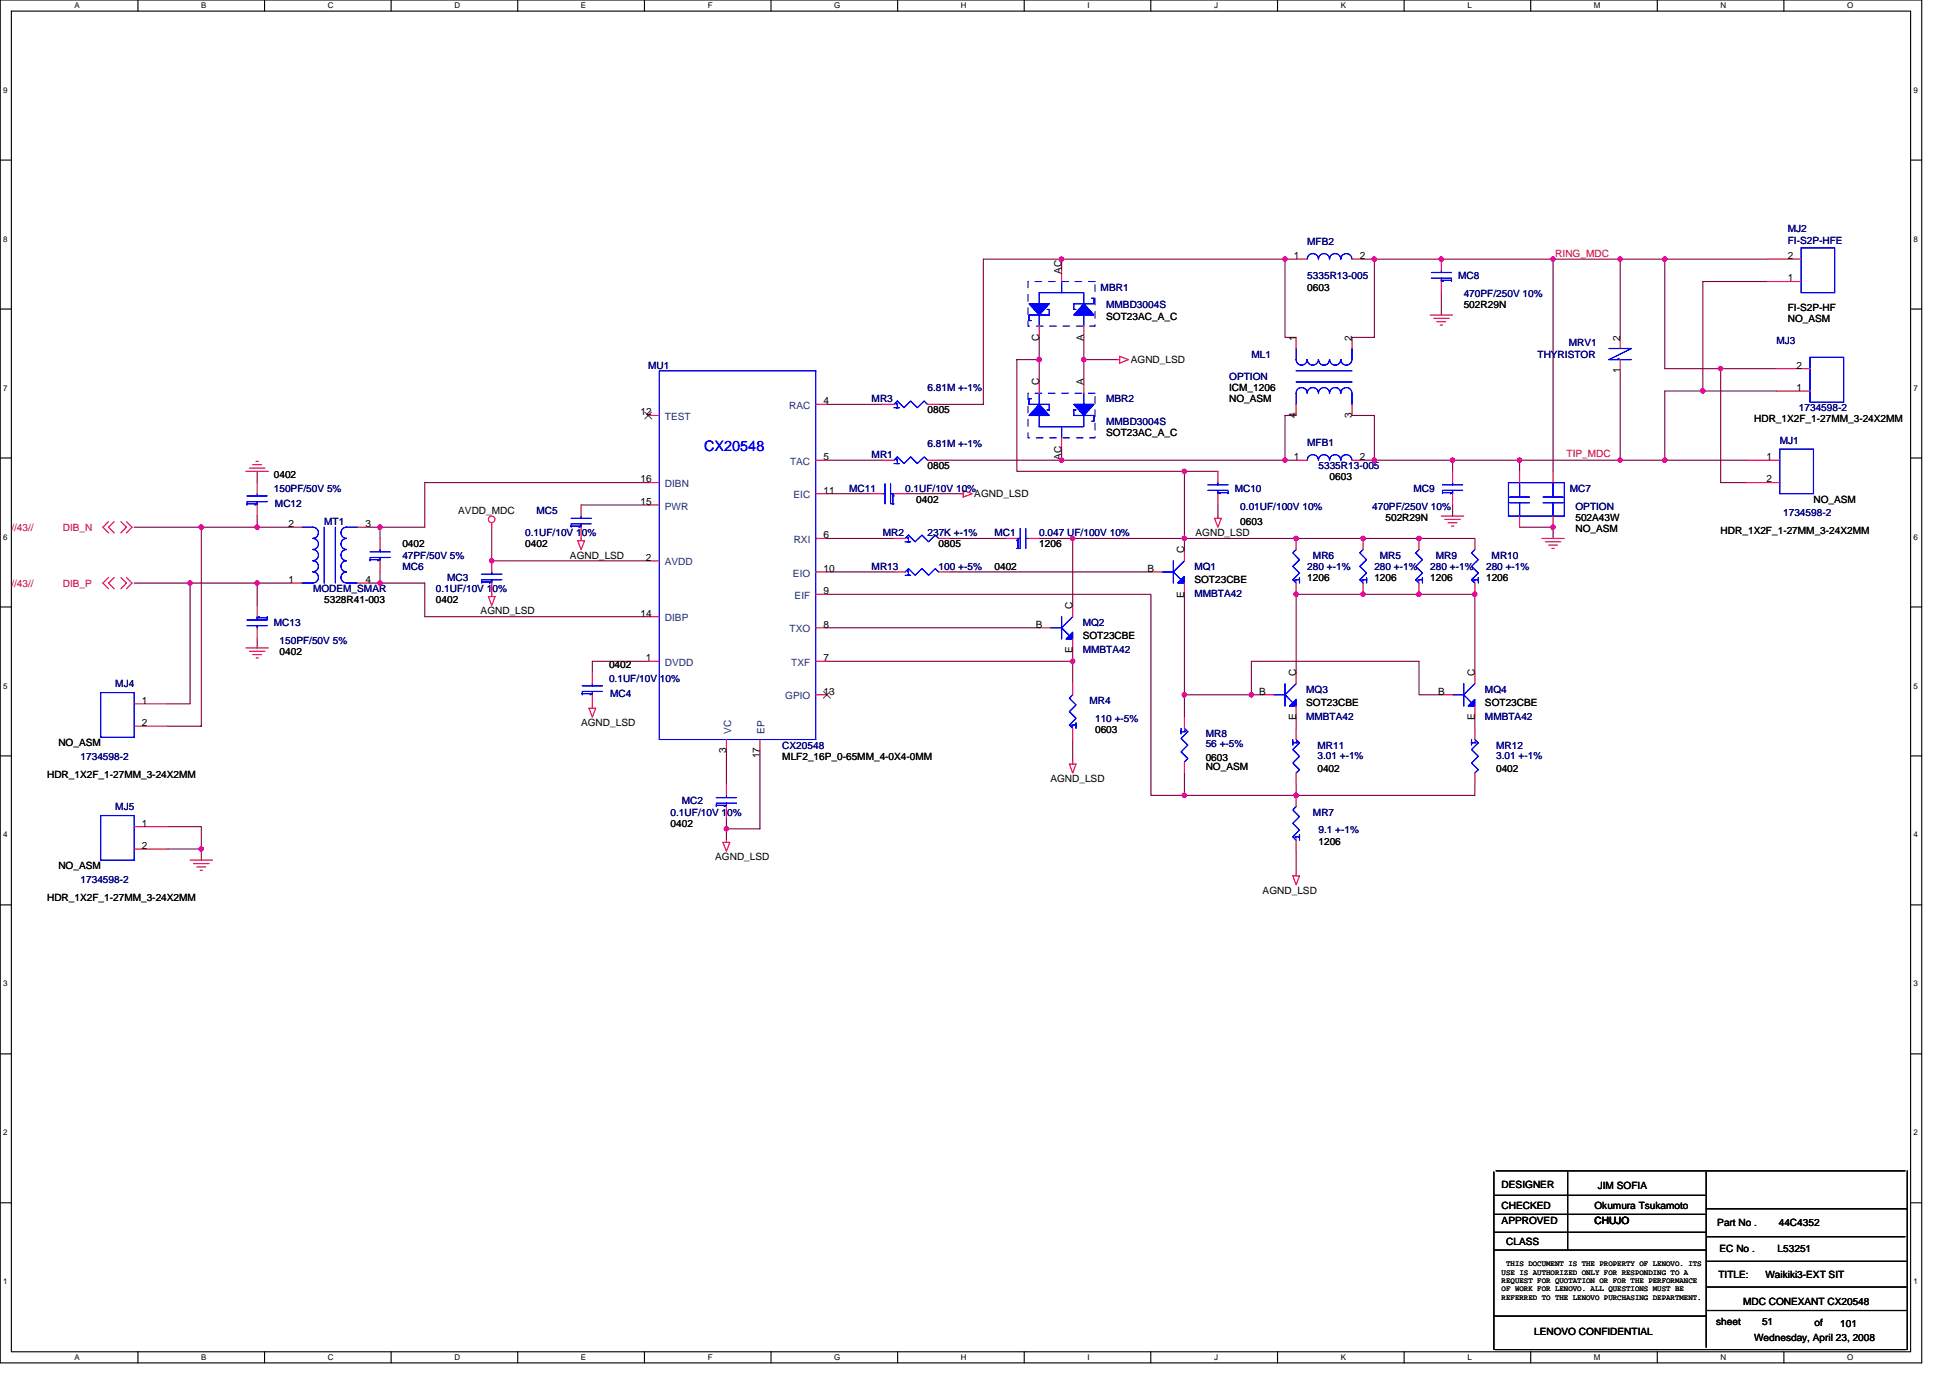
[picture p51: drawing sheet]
<svg xmlns="http://www.w3.org/2000/svg" width="297mm" height="210mm" viewBox="0 0 297 210" stroke-linecap="round" stroke-linejoin="round" font-family="sans-serif">
<defs><g id="words">
<text font-size="2.2" fill="#00f" x="107.2" y="68.7">CX20548</text>
<g font-size="1.5" fill="#000080">
<text x="272.3" y="35.4">MJ2</text>
<text x="199.1" y="37.3">MFB2</text>
<text x="272.3" y="37.1">FI-S2P-HFE</text>
<text x="167.7" y="44.3">MBR1</text>
<text x="168.5" y="47">MMBD3004S</text>
<text x="199.1" y="42.5">5335R13-005</text>
<text x="222.1" y="42.5">MC8</text>
<text x="223" y="45.3">470PF/250V 10%</text>
<text x="239" y="52.8">MRV1</text>
<text x="270.6" y="52.4">MJ3</text>
<text x="98.7" y="56.2">MU1</text>
<text x="141.3" y="59.6">6.81M +-1%</text>
<text x="187.2" y="57.9">OPTION</text>
<text x="190.6" y="54.5">ML1</text>
<text x="234.2" y="54.5">THYRISTOR</text>
<text x="132.8" y="61.3">MR3</text>
<text x="168.5" y="61.3">MBR2</text>
<text x="168.5" y="64.7">MMBD3004S</text>
<text x="274" y="62.6">1734598-2</text>
<text x="132.8" y="69.8">MR1</text>
<text x="141.3" y="68.1">6.81M +-1%</text>
<text x="199.1" y="67.9">MFB1</text>
<text x="200.8" y="71.5">5335R13-005</text>
<text x="271.1" y="67.6">MJ1</text>
<text x="41.7" y="74.9">150PF/50V 5%</text>
<text x="41.9" y="77.3">MC12</text>
<text x="129.4" y="74.9">MC11</text>
<text x="137.9" y="74.9">0.1UF/10V 10%</text>
<text x="188.1" y="74.9">MC10</text>
<text x="188.9" y="77.6">0.01UF/100V 10%</text>
<text x="209" y="77.6">470PF/250V 10%</text>
<text x="215.3" y="74.9">MC9</text>
<text x="239.1" y="74.9">MC7</text>
<text x="240" y="77.6">OPTION</text>
<text x="49.4" y="80">MT1</text>
<text x="80" y="81.7">0.1UF/10V 10%</text>
<text x="81.7" y="78.3">MC5</text>
<text x="134.5" y="81.7">MR2</text>
<text x="141.3" y="81.7">237K +-1%</text>
<text x="151.5" y="81.7">MC1</text>
<text x="158.3" y="81.7">0.047 UF/100V 10%</text>
<text x="271.6" y="78.6">1734598-2</text>
<text x="61.3" y="86.8">MC6</text>
<text x="61.3" y="85.1">47PF/50V 5%</text>
<text x="68.1" y="88.5">MC3</text>
<text x="132.8" y="86.8">MR13</text>
<text x="143" y="86.8">100 +-5%</text>
<text x="181.9" y="86.8">MQ1</text>
<text x="199.1" y="86.8">280 +-1%</text>
<text x="200" y="85.1">MR6</text>
<text x="209.4" y="86.8">280 +-1%</text>
<text x="210.2" y="85.1">MR5</text>
<text x="217.9" y="86.8">280 +-1%</text>
<text x="218.7" y="85.1">MR9</text>
<text x="226.4" y="86.8">280 +-1%</text>
<text x="227.2" y="85.1">MR10</text>
<text x="41.7" y="95.3">MC13</text>
<text x="47.7" y="90.2">MODEM_SMAR</text>
<text x="66.4" y="90.2">0.1UF/10V 10%</text>
<text x="164.9" y="95.3">MQ2</text>
<text x="181.9" y="90.9">MMBTA42</text>
<text x="42.6" y="98">150PF/50V 5%</text>
<text x="164.9" y="99.4">MMBTA42</text>
<text x="17.6" y="104.7">MJ4</text>
<text x="92.8" y="103.8">0.1UF/10V 10%</text>
<text x="92.9" y="106.2">MC4</text>
<text x="166" y="107.2">MR4</text>
<text x="199" y="105.5">MQ3</text>
<text x="226.2" y="105.5">MQ4</text>
<text x="166.8" y="109.9">110 +-5%</text>
<text x="183.7" y="112.3">MR8</text>
<text x="183.7" y="113.9">56 +-5%</text>
<text x="199" y="109.6">MMBTA42</text>
<text x="226.2" y="109.6">MMBTA42</text>
<text x="12.3" y="115.7">1734598-2</text>
<text x="119.2" y="114">CX20548</text>
<text x="200.7" y="114">MR11</text>
<text x="200.7" y="115.5">3.01 +-1%</text>
<text x="227.9" y="114">MR12</text>
<text x="227.9" y="115.5">3.01 +-1%</text>
<text x="17.6" y="123.4">MJ5</text>
<text x="102.1" y="124.2">0.1UF/10V 10%</text>
<text x="103.8" y="122.5">MC2</text>
<text x="200" y="124.2">MR7</text>
<text x="200.8" y="127">9.1 +-1%</text>
<text x="12.3" y="134.5">1734598-2</text>
</g>
<g font-size="1.5">
<text x="161.7" y="41.7" transform="rotate(-90 161.7 41.7)">AC</text>
<text x="197.1" y="39.5">1</text>
<text x="207.1" y="39.5">2</text>
<text x="272.3" y="39.5">2</text>
<text x="199.1" y="44.3">0603</text>
<text x="223" y="47">502R29N</text>
<text x="272.3" y="47.3">FI-S2P-HF</text>
<text x="272.3" y="42.9">1</text>
<text x="158.3" y="52" transform="rotate(-90 158.3 52)">C</text>
<text x="165.1" y="51.9" transform="rotate(-90 165.1 51.9)">A</text>
<text x="168.5" y="48.7">SOT23AC_A_C</text>
<text x="197.4" y="51.9" transform="rotate(-90 197.4 51.9)">1</text>
<text x="205.9" y="51.9" transform="rotate(-90 205.9 51.9)">2</text>
<text x="246.8" y="51.9" transform="rotate(-90 246.8 51.9)">2</text>
<text x="272.3" y="49">NO_ASM</text>
<text x="158.3" y="58.7" transform="rotate(-90 158.3 58.7)">C</text>
<text x="165.1" y="58.7" transform="rotate(-90 165.1 58.7)">A</text>
<text x="172.3" y="55.3">AGND_LSD</text>
<text x="187.2" y="59.6">ICM_1206</text>
<text x="246.8" y="56.8" transform="rotate(-90 246.8 56.8)">1</text>
<text x="273.7" y="59.5">1</text>
<text x="273.7" y="56.1">2</text>
<text x="97.6" y="63.3">12</text>
<text x="125.5" y="61.6">4</text>
<text x="141.3" y="63">0805</text>
<text x="187.2" y="61.3">NO_ASM</text>
<text x="197.4" y="63.6" transform="rotate(-90 197.4 63.6)">4</text>
<text x="205.9" y="63.6" transform="rotate(-90 205.9 63.6)">3</text>
<text x="267.2" y="64.3">HDR_1X2F_1-27MM_3-24X2MM</text>
<text x="125.5" y="70.1">5</text>
<text x="141.3" y="71.5">0805</text>
<text x="161.7" y="70" transform="rotate(-90 161.7 70)">AC</text>
<text x="168.5" y="66.4">SOT23AC_A_C</text>
<text x="197.1" y="70.1">1</text>
<text x="207.1" y="70.1">2</text>
<text x="269.1" y="70.1">1</text>
<text x="41.7" y="72.8">0402</text>
<text x="97.6" y="76.9">15</text>
<text x="97.6" y="73.5">16</text>
<text x="125.5" y="75.2">11</text>
<text x="139.6" y="76.6">0402</text>
<text x="148.4" y="75.7">AGND_LSD</text>
<text x="202.5" y="73.2">0603</text>
<text x="269.1" y="73.5">2</text>
<text x="276.2" y="76.6">NO_ASM</text>
<text x="43.9" y="80.3">2</text>
<text x="55.7" y="80.3">3</text>
<text x="61.3" y="83.4">0402</text>
<text x="69.8" y="78.3">AVDD_MDC</text>
<text x="80" y="83.4">0402</text>
<text x="125.5" y="82">6</text>
<text x="143" y="83.4">0805</text>
<text x="158.3" y="83.4">1206</text>
<text x="182.1" y="81.7">AGND_LSD</text>
<text x="188.9" y="80">0603</text>
<text x="211" y="79.3">502R29N</text>
<text x="240" y="79.3">502A43W</text>
<text x="240" y="81">NO_ASM</text>
<text x="262.1" y="81.3">HDR_1X2F_1-27MM_3-24X2MM</text>
<text x="43.9" y="88.8">1</text>
<text x="55.7" y="88.8">4</text>
<text x="86.8" y="85.1">AGND_LSD</text>
<text x="98.4" y="85.4">2</text>
<text x="125.5" y="87.1">10</text>
<text x="151.5" y="86.8">0402</text>
<text x="174.8" y="87.1">B</text>
<text x="180.4" y="84.2" transform="rotate(-90 180.4 84.2)">C</text>
<text x="181.9" y="88.8">SOT23CBE</text>
<text x="199.1" y="88.5">1206</text>
<text x="209.4" y="88.5">1206</text>
<text x="217.9" y="88.5">1206</text>
<text x="226.4" y="88.5">1206</text>
<text x="49.4" y="91.9">5328R41-003</text>
<text x="66.4" y="91.9">0402</text>
<text x="73.2" y="93.6">AGND_LSD</text>
<text x="97.6" y="93.9">14</text>
<text x="125.5" y="95.6">8</text>
<text x="125.5" y="90.5">9</text>
<text x="157.8" y="95.6">B</text>
<text x="163.4" y="92.8" transform="rotate(-90 163.4 92.8)">C</text>
<text x="180.4" y="91" transform="rotate(-90 180.4 91)">E</text>
<text x="42.6" y="99.7">0402</text>
<text x="92.8" y="101.8">0402</text>
<text x="98.4" y="100.7">1</text>
<text x="125.5" y="100.7">7</text>
<text x="163.4" y="99.5" transform="rotate(-90 163.4 99.5)">E</text>
<text x="164.9" y="97.3">SOT23CBE</text>
<text x="21.6" y="107.2">1</text>
<text x="125.5" y="105.8">13</text>
<text x="191.8" y="105.8">B</text>
<text x="197.4" y="103" transform="rotate(-90 197.4 103)">C</text>
<text x="199" y="107.6">SOT23CBE</text>
<text x="219.1" y="105.8">B</text>
<text x="224.6" y="103" transform="rotate(-90 224.6 103)">C</text>
<text x="226.2" y="107.6">SOT23CBE</text>
<text x="8.9" y="113.7">NO_ASM</text>
<text x="21.6" y="110.6">2</text>
<text x="88.5" y="110.6">AGND_LSD</text>
<text x="166.8" y="111.7">0603</text>
<text x="197.4" y="109.7" transform="rotate(-90 197.4 109.7)">E</text>
<text x="224.6" y="109.7" transform="rotate(-90 224.6 109.7)">E</text>
<text x="7.2" y="118.4">HDR_1X2F_1-27MM_3-24X2MM</text>
<text x="110.6" y="114.7" transform="rotate(-90 110.6 114.7)">3</text>
<text x="115.7" y="115.5" transform="rotate(-90 115.7 115.5)">17</text>
<text x="119.2" y="115.7">MLF2_16P_0-65MM_4-0X4-0MM</text>
<text x="160" y="119.1">AGND_LSD</text>
<text x="183.7" y="115.9">0603</text>
<text x="183.7" y="117.3">NO_ASM</text>
<text x="200.7" y="117.6">0402</text>
<text x="227.9" y="117.6">0402</text>
<text x="21.6" y="125.9">1</text>
<text x="102.1" y="125.9">0402</text>
<text x="21.6" y="129.3">2</text>
<text x="108.9" y="131">AGND_LSD</text>
<text x="200.8" y="128.7">1206</text>
<text x="7.2" y="137.2">HDR_1X2F_1-27MM_3-24X2MM</text>
<text x="8.9" y="132.4">NO_ASM</text>
<text x="192.3" y="136.1">AGND_LSD</text>
<text x="228.7" y="180.9">DESIGNER</text>
<text x="228.7" y="184.1">CHECKED</text>
<text x="242.9" y="184.1">Okumura Tsukamoto</text>
<text x="243.4" y="181.1">JIM SOFIA</text>
<text x="228.7" y="186.5">APPROVED</text>
<text x="229.4" y="189.6">CLASS</text>
<text x="242.9" y="186.5">CHUJO</text>
<text x="261.6" y="186.7">Part No .</text>
<text x="261.9" y="190.8">EC No .</text>
<text x="270.8" y="190.8">L53251</text>
<text x="271" y="186.7">44C4352</text>
<text x="261.8" y="194.7">TITLE:</text>
<text x="268.9" y="194.7">Waikiki3-EXT SIT</text>
<text x="233.7" y="203.4">LENOVO CONFIDENTIAL</text>
<text x="261.4" y="201.8">sheet</text>
<text x="265.5" y="198.8">MDC CONEXANT CX20548</text>
<text x="268.4" y="201.8">51</text>
<text x="276.4" y="202">of</text>
<text x="280.3" y="202.2">101</text>
<text x="267.2" y="204.2">Wednesday, April 23, 2008</text>
</g>
<g font-size="1.5" fill="#f00">
<text x="236.9" y="39.1">RING_MDC</text>
<text x="238.6" y="69.6">TIP_MDC</text>
<text x="1.7" y="80.8">//43//</text>
<text x="9.6" y="80.8">DIB_N</text>
<text x="1.7" y="89.3">//43//</text>
<text x="9.6" y="89.3">DIB_P</text>
</g>
<g font-size="1.5" fill="#004080">
<text x="101.3" y="64">TEST</text>
<text x="120.2" y="62.3">RAC</text>
<text x="120.4" y="70.8">TAC</text>
<text x="101.3" y="77.6">PWR</text>
<text x="101.3" y="74.2">DIBN</text>
<text x="120.9" y="75.9">EIC</text>
<text x="120.9" y="82.7">RXI</text>
<text x="101.3" y="86.1">AVDD</text>
<text x="120.8" y="87.8">EIO</text>
<text x="101.3" y="94.6">DIBP</text>
<text x="121" y="91.2">EIF</text>
<text x="101.3" y="101.4">DVDD</text>
<text x="120.3" y="96.3">TXO</text>
<text x="120.5" y="101.4">TXF</text>
<text x="119.6" y="106.5">GPIO</text>
<text x="111.4" y="111.8" transform="rotate(-90 111.4 111.8)">VC</text>
<text x="116.5" y="111.8" transform="rotate(-90 116.5 111.8)">EP</text>
</g>
<g font-size="1.2">
<text x="11.4" y="1.2">A</text>
<text x="30.6" y="1.2">B</text>
<text x="49.9" y="1.2">C</text>
<text x="69.2" y="1.2">D</text>
<text x="88.5" y="1.2">E</text>
<text x="107.8" y="1.2">F</text>
<text x="127.1" y="1.2">G</text>
<text x="146.4" y="1.2">H</text>
<text x="165.6" y="1.2">I</text>
<text x="184.9" y="1.2">J</text>
<text x="204.2" y="1.2">K</text>
<text x="223.5" y="1.2">L</text>
<text x="242.8" y="1.2">M</text>
<text x="262.1" y="1.2">N</text>
<text x="281.4" y="1.2">O</text>
<text x=".5" y="14.1">9</text>
<text x="291.5" y="14.1">9</text>
<text x=".5" y="36.8">8</text>
<text x="291.5" y="36.8">8</text>
<text x=".5" y="59.5">7</text>
<text x="291.5" y="59.5">7</text>
<text x=".5" y="82.2">6</text>
<text x="291.5" y="82.2">6</text>
<text x=".5" y="104.9">5</text>
<text x="291.5" y="104.9">5</text>
<text x=".5" y="127.6">4</text>
<text x="291.5" y="127.6">4</text>
<text x=".5" y="150.3">3</text>
<text x="291.5" y="150.3">3</text>
<text x=".5" y="173">2</text>
<text x="291.5" y="173">2</text>
<text x=".5" y="195.6">1</text>
<text x="228.7" y="194.2">USE IS AUTHORIZED ONLY FOR RESPONDING TO A</text>
<text x="228.7" y="195.5">REQUEST FOR QUOTATION OR FOR THE PERFORMANCE</text>
<text x="228.7" y="196.7">OF WORK FOR LENOVO. ALL QUESTIONS MUST BE</text>
<text x="228.7" y="198">REFERRED TO THE LENOVO PURCHASING DEPARTMENT.</text>
<text x="229.4" y="192.9">THIS DOCUMENT IS THE PROPERTY OF LENOVO. ITS</text>
<text x="291.5" y="195.6">1</text>
<text x="11.4" y="207.2">A</text>
<text x="30.6" y="207.2">B</text>
<text x="49.9" y="207.2">C</text>
<text x="69.2" y="207.2">D</text>
<text x="88.5" y="207.2">E</text>
<text x="107.8" y="207.2">F</text>
<text x="127.1" y="207.2">G</text>
<text x="146.4" y="207.2">H</text>
<text x="165.6" y="207.2">I</text>
<text x="184.9" y="207.2">J</text>
<text x="204.2" y="207.2">K</text>
<text x="223.5" y="207.2">L</text>
<text x="242.8" y="207.2">M</text>
<text x="262.1" y="207.2">N</text>
<text x="281.4" y="207.2">O</text>
</g>
</g></defs>
<path d="M0 0h292.7v207.6h-292.7zM1.7 1.7h289.3v204.2h-289.3z" fill="none" stroke="#000" stroke-width=".17"/>
<g fill="#fff">
<path d="M11.4 .2h.7v1.3h-.7z"/>
<path d="M11.4 206.1h.7v1.3h-.7z"/>
</g>
<path d="M21 0v1.7M21 205.9v1.7" fill="none" stroke="#000" stroke-width=".17"/>
<g fill="#fff">
<path d="M30.6 .2h.8v1.3h-.8z"/>
<path d="M30.6 206.1h.8v1.3h-.8z"/>
</g>
<path d="M40.3 0v1.7M40.3 205.9v1.7" fill="none" stroke="#000" stroke-width=".17"/>
<g fill="#fff">
<path d="M49.9 .2h.9v1.3h-.9z"/>
<path d="M49.9 206.1h.9v1.3h-.9z"/>
</g>
<path d="M59.6 0v1.7M59.6 205.9v1.7" fill="none" stroke="#000" stroke-width=".17"/>
<g fill="#fff">
<path d="M69.2 .2h.9v1.3h-.9z"/>
<path d="M69.2 206.1h.9v1.3h-.9z"/>
</g>
<path d="M78.9 0v1.7M78.9 205.9v1.7" fill="none" stroke="#000" stroke-width=".17"/>
<g fill="#fff">
<path d="M88.5 .2h.8v1.3h-.8z"/>
<path d="M88.5 206.1h.8v1.3h-.8z"/>
</g>
<path d="M98.2 0v1.7M98.2 205.9v1.7" fill="none" stroke="#000" stroke-width=".17"/>
<g fill="#fff">
<path d="M107.8 .2h.7v1.3h-.7z"/>
<path d="M107.8 206.1h.7v1.3h-.7z"/>
</g>
<path d="M117.5 0v1.7M117.5 205.9v1.7" fill="none" stroke="#000" stroke-width=".17"/>
<g fill="#fff">
<path d="M127.1 .2h.9v1.3h-.9z"/>
<path d="M127.1 206.1h.9v1.3h-.9z"/>
</g>
<path d="M136.7 0v1.7M136.7 205.9v1.7" fill="none" stroke="#000" stroke-width=".17"/>
<g fill="#fff">
<path d="M146.4 .2h.8v1.3h-.8z"/>
<path d="M146.4 206.1h.8v1.3h-.8z"/>
</g>
<path d="M156 0v1.7M156 205.9v1.7" fill="none" stroke="#000" stroke-width=".17"/>
<g fill="#fff">
<path d="M165.6 .2h.4v1.3h-.4z"/>
<path d="M165.6 206.1h.4v1.3h-.4z"/>
</g>
<path d="M175.3 0v1.7M175.3 205.9v1.7" fill="none" stroke="#000" stroke-width=".17"/>
<g fill="#fff">
<path d="M184.9 .2h.6v1.3h-.6z"/>
<path d="M184.9 206.1h.6v1.3h-.6z"/>
</g>
<path d="M194.6 0v1.7M194.6 205.9v1.7" fill="none" stroke="#000" stroke-width=".17"/>
<g fill="#fff">
<path d="M204.2 .2h.8v1.3h-.8z"/>
<path d="M204.2 206.1h.8v1.3h-.8z"/>
</g>
<path d="M213.9 0v1.7M213.9 205.9v1.7" fill="none" stroke="#000" stroke-width=".17"/>
<g fill="#fff">
<path d="M223.5 .2h.7v1.3h-.7z"/>
<path d="M223.5 206.1h.7v1.3h-.7z"/>
</g>
<path d="M233.2 0v1.7M233.2 205.9v1.7" fill="none" stroke="#000" stroke-width=".17"/>
<g fill="#fff">
<path d="M242.8 .2h1v1.3h-1z"/>
<path d="M242.8 206.1h1v1.3h-1z"/>
</g>
<path d="M252.5 0v1.7M252.5 205.9v1.7" fill="none" stroke="#000" stroke-width=".17"/>
<g fill="#fff">
<path d="M262.1 .2h.8v1.3h-.8z"/>
<path d="M262.1 206.1h.8v1.3h-.8z"/>
</g>
<path d="M271.7 0v1.7M271.7 205.9v1.7" fill="none" stroke="#000" stroke-width=".17"/>
<g fill="#fff">
<path d="M281.4 .2h.9v1.3h-.9z"/>
<path d="M281.4 206.1h.9v1.3h-.9z"/>
<path d="M.5 13h.6v1.4h-.6z"/>
<path d="M291.5 13h.6v1.4h-.6z"/>
<path d="M.5 35.7h.6v1.4h-.6z"/>
<path d="M291.5 35.7h.6v1.4h-.6z"/>
</g>
<path d="M0 24.4h1.7M291 24.4h1.7" fill="none" stroke="#000" stroke-width=".17"/>
<g fill="#fff">
<path d="M.5 58.4h.6v1.4h-.6z"/>
<path d="M291.5 58.4h.6v1.4h-.6z"/>
</g>
<path d="M0 47.1h1.7M291 47.1h1.7" fill="none" stroke="#000" stroke-width=".17"/>
<g fill="#fff">
<path d="M.5 81.1h.6v1.3h-.6z"/>
<path d="M291.5 81.1h.6v1.3h-.6z"/>
</g>
<path d="M0 69.8h1.7M291 69.8h1.7" fill="none" stroke="#000" stroke-width=".17"/>
<g fill="#fff">
<path d="M.5 103.8h.6v1.3h-.6z"/>
<path d="M291.5 103.8h.6v1.3h-.6z"/>
</g>
<path d="M0 92.5h1.7M291 92.5h1.7" fill="none" stroke="#000" stroke-width=".17"/>
<g fill="#fff">
<path d="M.5 126.5h.6v1.3h-.6z"/>
<path d="M291.5 126.5h.6v1.3h-.6z"/>
</g>
<path d="M0 115.1h1.7M291 115.1h1.7" fill="none" stroke="#000" stroke-width=".17"/>
<g fill="#fff">
<path d="M.5 149.2h.6v1.3h-.6z"/>
<path d="M291.5 149.2h.6v1.3h-.6z"/>
</g>
<path d="M0 137.8h1.7M291 137.8h1.7" fill="none" stroke="#000" stroke-width=".17"/>
<g fill="#fff">
<path d="M.5 171.9h.6v1.3h-.6z"/>
<path d="M291.5 171.9h.6v1.3h-.6z"/>
</g>
<path d="M0 160.5h1.7M291 160.5h1.7" fill="none" stroke="#000" stroke-width=".17"/>
<g fill="#fff">
<path d="M.5 194.6h.6v1.3h-.6z"/>
<path d="M291.5 194.6h.6v1.3h-.6z"/>
</g>
<g fill="none" stroke="#000" stroke-width=".17">
<path d="M227.6 178.5v27.1M227.9 178.4h62.3M238.8 178.5v11.9M259.9 178.5v26.7M290.5 178.4v27.2M0 183.2h1.7M227.6 182.1h32.1M227.6 185h32.1M227.6 187.7h32.3M227.6 190.4h32.3M259.9 199.6h30.5M259.9 184.1h30.6"/>
<path d="M260.1 192.1h30.3M260.1 188.4h30.1M260.1 196h30.3M291 183.2h1.7M227.6 200.5h32.3M227.7 205.6h62.7"/>
</g>
<g fill="none" stroke="#800040" stroke-width=".17">
<path d="M161.7 39.5v1.7M195.7 39.5v11.9h1.7M197.4 39.5h-47.6v22.1h-6.8M207.6 39.5h61.7M209.4 39.5v11.9h-3.5M236.6 39.5v32.3M246.8 39.5v11.9M253.6 39.5v16.7h17M158.3 54.8h-3.4v17h25.5v11.9M158.3 51.4v6.8M165.1 51.4v6.8M165.1 54.8h5.1"/>
<path d="M219.6 44.6v3.4M246.8 56.5v13.6h6.8M262.1 56.2v17.3h3.9M269.3 42.9h-9.9v16.7M270.6 59.6h-17v10.5M39.2 71.8v1.7M39.2 78.6v1.7M88.5 76.9h10.2M98.7 73.5h-34v6.8h-8.5M126 61.6h8.5M126 70.1h8.5M126 75.2h6.8"/>
<path d="M137.9 75.2h8.5M143 70.1h52.7M161.7 68.4v1.7M180.4 71.8h5.1M185.5 76.9v1.7M197.4 63.3h-1.7v6.8h1.7M205.9 63.3h3.5v6.8M207.6 70.1h39.2M221.3 70.1v1.7M221.3 76.9v1.7M231.5 70.1v1.7M253.6 70.1h12.4"/>
<path d="M20.4 80.3h23.9M20.4 88.8h23.9M29 88.8v18.4h-3.4M30.7 80.3v30.3h-5.1M39.2 88.8v3.4M39.2 97.3v1.4M56.2 88.8h8.5v5.1h34M57.9 80.3v1.7M57.9 87.1v1.7M74.9 80.3v5.1h23.8M126 90.5h49.3v30.7h5.1M126 87.1h10.2"/>
<path d="M126 82h10.2M126 95.6h32.3M144.7 87.1h30.6M144.7 82h8.5M158.3 82h66.4M163.4 82v10.2M163.4 99v5.1M180.4 90.5v15.3h10.2M231.5 80.3h5.1v1.7M98.7 100.7h-8.5v1.7M110.7 114.3v5.2M115.8 114.3v12h-5.1"/>
<path d="M126 100.7h37.4M163.4 112.6v3.5M180.4 105.8v3.4M180.4 117.8v3.4M192.3 105.8h-1.7v-5.1h25.6v5.1h3.4M197.4 102.4v-11.9h27.3v11.9M197.4 109.2v1.8M197.4 119.5v1.7M224.7 109.2v1.8M224.7 119.5v1.7h-44.3M25.6 125.9h5.1v3.4M25.6 129.3h5.1v1.7"/>
<path d="M110.7 124.6v3.4M197.4 129.7v3.4"/>
</g>
<g fill="#f0f" stroke="#f0f" stroke-width=".17">
<circle cx="74.9" cy="85.4" r=".33"/>
<circle cx="110.6" cy="126.2" r=".33"/>
<circle cx="161.7" cy="70.1" r=".33"/>
<circle cx="165.1" cy="54.8" r=".34"/>
<circle cx="161.7" cy="39.5" r=".33"/>
<circle cx="195.7" cy="39.5" r=".33"/>
<circle cx="236.6" cy="39.5" r=".33"/>
<circle cx="195.7" cy="70.1" r=".33"/>
<circle cx="158.3" cy="54.8" r=".34"/>
<circle cx="180.4" cy="71.8" r=".34"/>
<circle cx="180.4" cy="82" r=".33"/>
<circle cx="163.4" cy="82" r=".33"/>
<circle cx="163.4" cy="100.7" r=".33"/>
<circle cx="180.4" cy="105.8" r=".34"/>
<circle cx="190.6" cy="105.8" r=".34"/>
<circle cx="180.4" cy="121.1" r=".33"/>
<circle cx="197.4" cy="121.1" r=".33"/>
<circle cx="197.4" cy="82" r=".33"/>
<circle cx="216.1" cy="82" r=".33"/>
<circle cx="216.1" cy="90.5" r=".33"/>
<circle cx="197.4" cy="90.5" r=".33"/>
<circle cx="207.6" cy="90.5" r=".33"/>
<circle cx="207.6" cy="82" r=".33"/>
<circle cx="209.3" cy="70.1" r=".33"/>
<circle cx="221.3" cy="70.1" r=".33"/>
<circle cx="231.5" cy="70.1" r=".33"/>
<circle cx="253.6" cy="70.1" r=".33"/>
<circle cx="259.4" cy="59.6" r=".33"/>
<circle cx="246.8" cy="70.1" r=".33"/>
<circle cx="224.6" cy="90.5" r=".33"/>
<circle cx="236.6" cy="80.3" r=".34"/>
<circle cx="246.8" cy="39.5" r=".33"/>
<circle cx="262.1" cy="56.1" r=".33"/>
<circle cx="253.6" cy="39.5" r=".33"/>
<circle cx="209.3" cy="39.5" r=".33"/>
<circle cx="219.5" cy="39.5" r=".33"/>
<circle cx="57.9" cy="80.3" r=".34"/>
<circle cx="57.9" cy="88.8" r=".34"/>
<circle cx="39.2" cy="88.8" r=".34"/>
<circle cx="30.6" cy="80.3" r=".34"/>
<circle cx="30.7" cy="129.3" r=".33"/>
<circle cx="39.2" cy="80.3" r=".34"/>
<circle cx="28.9" cy="88.8" r=".34"/>
</g>
<g fill="none" stroke="#f00" stroke-width=".17">
<path d="M197.4 39.5h1.7M205.9 39.5h1.7M219.6 39.5v1.7M269.3 39.5h5.1M158.3 49.7v1.7M158.3 58.2v1.7M161.7 41.2v1.7M165.1 49.7v1.7M165.1 58.2v1.7M170.2 54.8h.4M170.6 54.3l1.3 .5-1.3 .5zM197.4 51.4v1.7"/>
<path d="M205.9 51.4v1.7M217.9 48h3.4M218.4 48.5h2.3M218.9 49h1.3M219.4 49.5h.3M219.6 42.9v1.7M246.8 51.4v1.7M246.8 54.8v1.7M269.3 42.9h5.1M270.6 59.6h5.1M270.6 56.2h5.1M16.5 79.5l-.8 .8 .8 .9"/>
<path d="M17.4 79.5l-.9 .8 .9 .9M18.4 79.5l.9 .8-.9 .9M19.3 79.5l.8 .8-.8 .9M37.5 71.8h3.4M38 71.3h2.4M38.5 70.8h1.4M39 70.3h.3M39.2 73.5v1.7M39.2 76.9v1.7M74.9 79.6v.7M88.5 76.9v1.7M98.7 73.5h1.7"/>
<path d="M98.7 76.9h1.7M98.7 63.3h1.7M124.3 75.2h1.7M124.3 61.6h1.7M124.3 70.1h1.7M132.8 75.2h1.7M134.5 61.6h1.7M134.5 70.1h1.7M136.2 75.2h1.7M141.3 61.6h1.7M141.3 70.1h1.7M146.4 75.2h.3"/>
<path d="M146.7 74.7l1.4 .5-1.4 .5zM161.7 66.7v1.7M185 79h1l-.5 1.3zM185.5 71.8v1.7M185.5 75.2v1.7M185.5 78.6v.4M197.4 61.6v1.7M197.4 70.1h1.7M205.9 61.6v1.7M205.9 70.1h1.7M219.6 78.6h3.4M220.1 79.1h2.4"/>
<path d="M220.6 79.6h1.4M221.3 71.8v1.7M221.3 75.2v1.7M231.5 71.8v1.7M231.5 78.6v1.7M236.6 71.8v1.7M236.6 78.6v1.7M266 70.1h5.1M266 73.5h5.1M16.5 88l-.8 .8 .8 .9M17.4 88l-.9 .8 .9 .9M18.4 88l.9 .8-.9 .9"/>
<path d="M19.3 88l.8 .8-.8 .9M37.5 98.7h3.4M38 99.2h2.4M38.5 99.7h1.4M39.2 92.2v1.7M39.2 95.6v1.7M44.3 80.3h1.7M44.3 88.8h1.7M54.5 80.3h1.7M54.5 88.8h1.7M57.9 82v1.7M57.9 85.4v1.7"/>
<path d="M74.4 90.9h1l-.5 1.3zM74.9 85.4v1.7M74.9 88.8v2.1M88 82.4h1l-.5 1.3zM88.5 80.3v2.1M98.7 85.4h1.7M98.7 93.9h1.7M124.3 82h1.7M124.3 95.6h1.7M124.3 90.5h1.7M124.3 87.1h1.7M136.2 82h1.7"/>
<path d="M136.2 87.1h1.7M143 82h1.7M143 87.1h1.7M153.2 82h1.7M156.6 82h1.7M158.3 95.6h1.7M163.4 92.2v1.7M163.4 97.3v1.7M175.3 87.1h1.7M180.4 83.7v1.7M180.4 88.8v1.7M197.4 82v1.7"/>
<path d="M197.4 88.8v1.7M207.6 82v1.7M207.6 88.8v1.7M216.2 82v1.7M216.2 88.8v1.7M221.1 80.1h.3M224.7 82v1.7M224.7 88.8v1.7M234.9 82h3.4M235.4 82.5h2.4M235.9 83h1.4M236.4 83.5h.3"/>
<path d="M20.4 107.2h5.2M20.4 110.6h5.2M39 100.2h.3M89.7 107.9h1l-.5 1.3zM90.2 102.4v1.7M90.2 105.8v2.1M98.7 100.7h1.7M110.7 112.6v1.7M110.7 119.5v1.7M115.8 112.6v1.7M124.3 105.8h1.7M124.3 100.7h1.7"/>
<path d="M162.9 116.4h1l-.5 1.4zM163.4 104.1v1.7M163.4 111v1.6M163.4 116.1v.3M180.4 109.2v1.8M180.4 116.1v1.7M192.3 105.8h1.7M197.4 102.4v1.7M197.4 107.5v1.7M197.4 111v1.6M197.4 117.8v1.7M219.6 105.8h1.7"/>
<path d="M224.7 102.4v1.7M224.7 107.5v1.7M224.7 111v1.6M224.7 117.8v1.7M20.4 125.9h5.2M20.4 129.3h5.2M29 131h3.4M29.5 131.6h2.4M30 132.1h1.3M30.5 132.6h.3M110.1 128.3h1.1l-.5 1.4zM110.7 122.9v1.7"/>
<path d="M110.7 128v.3M196.9 133.4h1l-.5 1.4zM197.4 121.2v1.7M197.4 128v1.7M197.4 133.1v.3"/>
<circle cx="74.9" cy="79.1" r=".5"/>
</g>
<g fill="none" stroke="#00f" stroke-width=".17">
<path d="M199.1 39.5a.85 .85 0 0 1 .9-.9 .85 .85 0 0 1 .8 .9 .85 .85 0 0 1 .9-.9 .85 .85 0 0 1 .8 .9M202.5 39.5a.85 .85 0 0 1 .9-.9 .85 .85 0 0 1 .8 .9M204.3 39.5a.84 .84 0 0 1 .8-.9 .84 .84 0 0 1 .8 .9M274.4 37.8h5.1v6.8h-5.1zM158.3 48v1.7M158.3 59.9v1.7M159.5 47.1h.3v.9h-3v.8h.3M161.7 44.6h3.4v1.7M161.7 44.6h-3.4v1.7M161.7 42.9v1.7M165.1 48v1.7M165.1 59.9v1.7"/>
<path d="M166.3 45.4h.3v.9h-3v.8h.3M197.4 53.1v1.7a.85 .85 0 0 0 .9 .8 .85 .85 0 0 0 .8-.8 .86 .86 0 0 0 .9 .8 .86 .86 0 0 0 .8-.8 .84 .84 0 0 0 .9 .8 .84 .84 0 0 0 .8-.8M197.4 59.9a.85 .85 0 0 1 .9-.9 .85 .85 0 0 1 .8 .9 .86 .86 0 0 1 .9-.9 .86 .86 0 0 1 .8 .9 .84 .84 0 0 1 .9-.9 .84 .84 0 0 1 .8 .9M197.4 56.5h8.5M197.4 58.2h8.5M197.4 59.9v1.7M202.5 54.8a.85 .85 0 0 0 .9 .8 .85 .85 0 0 0 .8-.8M202.5 59.9a.85 .85 0 0 1 .9-.9 .85 .85 0 0 1 .8 .9M204.3 54.8a.84 .84 0 0 0 .8 .8 .84 .84 0 0 0 .8-.8M204.3 59.9a.84 .84 0 0 1 .8-.9 .84 .84 0 0 1 .8 .9M205.9 53.1v1.7M205.9 59.9v1.7"/>
<path d="M218 41.5h3.1M218 42.4h3.1M219.6 41.2v.3M219.6 42.4v.5M221.1 42.7h-1.5l.3 .2M221.1 42.5v.4M245.1 53.1h3.4l-3.4 1.7h3.4M246.5 54.6l.1 .1zM275.7 54.4h5.1v6.9h-5.1zM37.6 76.8h1.6l-.4 .1M37.6 75.5h3.1M37.6 76.4h3.1"/>
<path d="M37.6 76.6v.3M39.2 75.2v.3M39.2 76.4v.5M87 79h3.1M87 79.8h3.1M87 80v.3M88.5 78.6v.4M88.5 79.8v.5M134.5 75.2h.3M134.8 73.7v3.1M135.7 75.2h.5M135.7 73.7v3.1"/>
<path d="M135.8 76.8h.4M136.2 61.6l.5-.5 1 1 1-1 1 1 1.1-1 .5 .5M136.2 70.1l.5-.5 1 1 1-1 1 1 1.1-1 .5 .5M136.2 62.1h.8M136.2 70.6h.8M136.2 75.5l-.2-.3v1.6M136.5 61.6l.2-.2v.7M136.5 70.1l.2-.2v.7M157.1 60.7h-.3v.9h3v.8h-.3M158.3 63.3v1.7h3.4M161.7 65v1.7M163.9 62.4h-.3v.9h3v.9h-.3"/>
<path d="M165.1 63.3v1.7h-3.4M184 73.9h3.1M184 74.7h3.1M185.5 73.5v.4M185.5 74.7v.5M187.1 75h-1.6l.4 .2M187.1 74.9v.3M199.1 70.1a.85 .85 0 0 1 .9-.8 .85 .85 0 0 1 .8 .8 .85 .85 0 0 1 .9-.8 .85 .85 0 0 1 .8 .8M202.5 70.1a.85 .85 0 0 1 .9-.8 .85 .85 0 0 1 .8 .8M204.3 70.1a.84 .84 0 0 1 .8-.8 .84 .84 0 0 1 .8 .8M219.7 73.9h3.1M219.7 74.7h3.1"/>
<path d="M219.7 75h1.6l-.4 .2M219.7 74.9v.3M221.3 73.5v.4M221.3 74.7v.5M229.8 73.5h8.5v5.1h-8.5zM230 76.6h3M230 75.7h3M231.5 73.5v2.2M231.5 76.6v2M235.1 76.6h3M235.1 75.7h3M236.6 73.5v2.2"/>
<path d="M236.6 76.6v2M271.1 68.4h5.1v6.8h-5.1zM37.6 95.3h3.1M37.6 94.4h3.1M39.2 93.9v.5M39.2 95.3v.3M39.5 93.9l-.3 .2h1.5M40.7 93.9v.4M46 80.3h1.7a.85 .85 0 0 1 .8 .9 .85 .85 0 0 1-.8 .8M47.7 82a.84 .84 0 0 1 .8 .9 .84 .84 0 0 1-.8 .8 .86 .86 0 0 1 .8 .9 .86 .86 0 0 1-.8 .8 .85 .85 0 0 1 .8 .9 .85 .85 0 0 1-.8 .8M47.7 87.1a.84 .84 0 0 1 .8 .9 .84 .84 0 0 1-.8 .8h-1.7M49.4 80.3v8.5"/>
<path d="M51.1 80.3v8.5M52.8 82a.84 .84 0 0 0-.9 .9 .84 .84 0 0 0 .9 .8 .86 .86 0 0 0-.9 .9 .86 .86 0 0 0 .9 .8 .85 .85 0 0 0-.9 .9 .85 .85 0 0 0 .9 .8M52.8 87.1a.84 .84 0 0 0-.9 .9 .84 .84 0 0 0 .9 .8h1.7M54.5 80.3h-1.7a.85 .85 0 0 0-.9 .9 .85 .85 0 0 0 .9 .8M56.4 84.1h3M56.4 84.9h3M56.4 85.3h1.5l-.4 .1M56.4 85.1v.3M57.9 83.7v.4M57.9 84.9v.5M73.4 87.5h3.1M73.4 88.3h3.1"/>
<path d="M73.4 88.6h1.5l-.3 .2M73.4 88.5v.3M74.9 87.1v.4M74.9 88.3v.5M87 80.1h1.5l-.3 .2M137.9 82l.5-.5 1 1 1-1 1.1 1 1-1 .5 .5M137.9 87.1l.5-.5 1 1 1-1 1.1 1 1-1 .5 .5M137.9 82.5h.8M137.9 87.6h.8M138.2 82l.2-.1v.6M138.2 87.1l.2-.1v.6M154.9 82h.5"/>
<path d="M154.9 82.4l.2-.4v1.5M154.9 83.5h.3M155.4 80.5v3M156.2 82h.4M156.2 80.5v3M160 95.6h1.7M161.7 93.9v3.4M163.4 93.9l-1.7 1.7 1.2 1.2M177 87.1h1.7M178.7 85.4v3.4M180.4 85.4l-1.7 1.7 1.2 1.2M197.4 83.7l-.5 .5 1 1.1-1 1 1 1-1 1 .5 .5"/>
<path d="M197.9 88.3h-.6l.1 .2M197.9 88v.8M207.6 83.7l-.5 .5 1.1 1.1-1.1 1 1.1 1-1.1 1 .5 .5M208.2 88.3h-.7l.1 .2M208.2 88v.8M216.2 83.7l-.6 .5 1.1 1.1-1.1 1 1.1 1-1.1 1 .6 .5M216.7 88.3h-.7l.2 .2M216.7 88v.8M224.7 83.7l-.5 .5 1 1.1-1 1 1 1-1 1 .5 .5M225.2 88.3h-.7l.2 .2M225.2 88v.8M15.3 105.5h5.1v6.8h-5.1z"/>
<path d="M88.7 104.5h3.1M88.7 105.3h3.1M88.7 105.7h1.5l-.3 .1M88.7 105.5v.3M90.2 104.1v.4M90.2 105.3v.5M163.4 105.8l-.5 .6 1 1-1 1 1 1-1 1 .5 .6M163.9 110.4h-.7l.2 .2M163.9 110.1v.9M179.9 111v.8M180.4 111l.5 .5-1 1 1 1-1 1 1 1-.5 .6M180.4 111.3l.2 .2h-.7"/>
<path d="M194 105.8h1.7M195.7 104.1v3.4M196.9 112.6v.9M197.4 104.1l-1.7 1.7 1.2 1.2M197.4 112.6l.5 .6-1 1 1 1-1 1 1 1-.5 .6M197.4 113l.2 .2h-.7M221.3 105.8h1.7M223 104.1v3.4M224.2 112.6v.9M224.7 112.6l.5 .6-1 1 1 1-1 1 1 1-.5 .6M224.7 113l.1 .2h-.6M224.7 104.1l-1.7 1.7 1.2 1.2"/>
<path d="M15.3 124.2h5.1v6.8h-5.1zM109.1 121.5h3.1M109.1 122.3h3.1M109.1 122.7h1.6l-.4 .2M109.1 122.5v.4M110.7 121.2v.3M110.7 122.3v.6M197.4 122.9l-.5 .5 1 1-1 1 1 1-1 1.1 .5 .5M197.9 127.5h-.6l.1 .1M197.9 127.1v.9"/>
</g>
<g fill="#00f" stroke="#00f" stroke-width=".17">
<path d="M196.9 107l.5-.5v1h-1z" fill-rule="evenodd"/>
<path d="M196.9 107l.5-.5v1h-1z" fill-rule="evenodd"/>
<path d="M223.6 107.5l1.1-1v1z" fill-rule="evenodd"/>
<path d="M223.6 107.5l1.1-1v1z" fill-rule="evenodd"/>
<path d="M163.6 61.6h3l-1.5 1.7z" fill-rule="evenodd"/>
<path d="M158.3 61.6l1.5 1.7h-3z" fill-rule="evenodd"/>
<path d="M163.6 61.6h3l-1.5 1.7z" fill-rule="evenodd"/>
<path d="M158.3 61.6l1.5 1.7h-3z" fill-rule="evenodd"/>
<path d="M179.4 88.8l1-1v1z" fill-rule="evenodd"/>
<path d="M179.4 88.8l1-1v1z" fill-rule="evenodd"/>
<path d="M162.9 96.8l.5-.5v1h-1z" fill-rule="evenodd"/>
<path d="M162.9 96.8l.5-.5v1h-1z" fill-rule="evenodd"/>
<path d="M165.1 46.3l1.5 1.7h-3z" fill-rule="evenodd"/>
<path d="M156.8 46.3h3l-1.5 1.7z" fill-rule="evenodd"/>
<path d="M165.1 46.3l1.5 1.7h-3z" fill-rule="evenodd"/>
<path d="M156.8 46.3h3l-1.5 1.7z" fill-rule="evenodd"/>
</g>
<path d="M100.4 56.5h23.9v56.1h-23.9z" fill="none" stroke="#00f" stroke-width=".15"/>
<path d="M98.2 62.8l1.1 1M99.2 62.8l-1 1M125.5 105.3l1 1.1M126.5 105.3l-1.1 1.1" fill="none" stroke="#804000" stroke-width=".15"/>
<path d="M156.6 59.9h10.2v6.8h-10.2zM156.6 42.9h10.2v6.8h-10.2z" fill="none" stroke="#fff" stroke-width=".15" stroke-dasharray="1 1 1 1 1 1 1 1"/>
<path d="M156.6 59.9h10.2v6.8h-10.2zM156.6 42.9h10.2v6.8h-10.2z" fill="none" stroke="#00f" stroke-width=".15" stroke-dasharray="1 1 1 1 1 1 1 1"/>
<use href="#words"/>
</svg>
